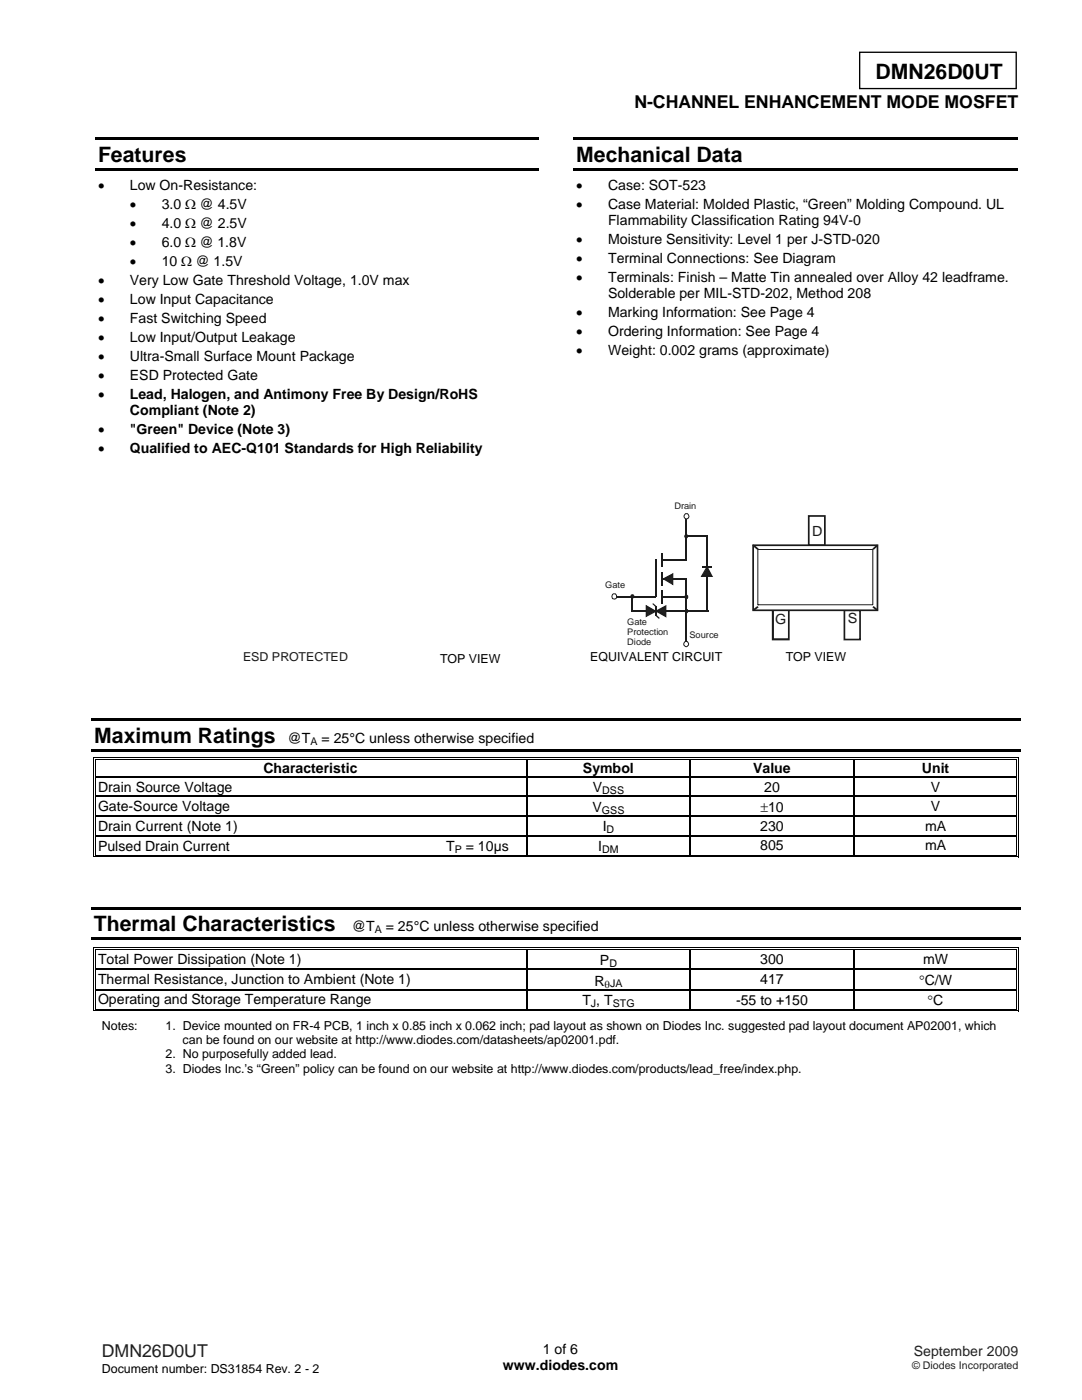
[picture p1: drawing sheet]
<svg xmlns="http://www.w3.org/2000/svg" width="216mm" height="279mm" viewBox="0 0 216 279" stroke-linecap="round" stroke-linejoin="round" font-family="sans-serif">
<defs><g id="words">
<g font-size="4.2">
<text x="174.7" y="15.8">DMN26D0UT</text>
<text x="19.6" y="32.3">Features</text>
<text x="115" y="32.3">Mechanical Data</text>
<text x="18.8" y="148.3">Maximum Ratings</text>
<text x="18.7" y="185.8">Thermal Characteristics</text>
</g>
<text font-size="3.5" x="126.6" y="21.5">N-CHANNEL ENHANCEMENT MODE MOSFET</text>
<text font-size="3.5" fill="#231f20" x="20.3" y="270.9">DMN26D0UT</text>
<g font-size="2.8">
<text x="19.6" y="37.9">•</text>
<text x="25.9" y="41.7">•</text>
<text x="25.9" y="37.9">Low On-Resistance:</text>
<text x="32.3" y="41.7">3.0 Ω @ 4.5V</text>
<text x="115" y="37.9">•</text>
<text x="115" y="41.7">•</text>
<text x="121.3" y="37.9">Case: SOT-523</text>
<text x="121.3" y="41.7">Case Material: Molded Plastic, “Green” Molding Compound. UL</text>
<text x="25.9" y="45.5">•</text>
<text x="32.3" y="45.5">4.0 Ω @ 2.5V</text>
<text x="121.3" y="44.9">Flammability Classification Rating 94V-0</text>
<text x="25.9" y="49.4">•</text>
<text x="25.9" y="53.2">•</text>
<text x="32.3" y="49.4">6.0 Ω @ 1.8V</text>
<text x="32.3" y="53.2">10 Ω @ 1.5V</text>
<text x="115" y="48.7">•</text>
<text x="115" y="52.5">•</text>
<text x="121.3" y="48.7">Moisture Sensitivity: Level 1 per J-STD-020</text>
<text x="121.3" y="52.5">Terminal Connections: See Diagram</text>
<text x="19.6" y="56.9">•</text>
<text x="25.9" y="56.9">Very Low Gate Threshold Voltage, 1.0V max</text>
<text x="115" y="56.3">•</text>
<text x="121.3" y="59.5">Solderable per MIL-STD-202, Method 208</text>
<text x="121.3" y="56.3">Terminals: Finish – Matte Tin annealed over Alloy 42 leadframe.</text>
<text x="19.6" y="60.7">•</text>
<text x="19.6" y="64.5">•</text>
<text x="25.9" y="60.7">Low Input Capacitance</text>
<text x="25.9" y="64.5">Fast Switching Speed</text>
<text x="115" y="63.3">•</text>
<text x="121.3" y="63.3">Marking Information: See Page 4</text>
<text x="19.6" y="68.3">•</text>
<text x="25.9" y="68.3">Low Input/Output Leakage</text>
<text x="115" y="67.1">•</text>
<text x="115" y="70.9">•</text>
<text x="121.3" y="67.1">Ordering Information: See Page 4</text>
<text x="121.3" y="70.9">Weight: 0.002 grams (approximate)</text>
<text x="19.6" y="72.1">•</text>
<text x="19.6" y="75.9">•</text>
<text x="25.9" y="75.9">ESD Protected Gate</text>
<text x="25.9" y="72.1">Ultra-Small Surface Mount Package</text>
<text x="19.6" y="79.7">•</text>
<text x="25.9" y="79.7">Lead, Halogen, and Antimony Free By Design/RoHS</text>
<text x="25.9" y="82.9">Compliant (Note 2)</text>
<text x="19.6" y="86.7">•</text>
<text x="25.9" y="86.7">&quot;Green&quot; Device (Note 3)</text>
<text x="19.6" y="90.5">•</text>
<text x="25.9" y="90.5">Qualified to AEC-Q101 Standards for High Reliability</text>
<text x="57.4" y="148.3">@T</text>
<text x="64.2" y="148.3">= 25°C unless otherwise specified</text>
<text x="52.6" y="154.2">Characteristic</text>
<text x="116.3" y="154.2">Symbol</text>
<text x="150.3" y="154.2">Value</text>
<text x="184" y="154.2">Unit</text>
<text x="19.6" y="158">Drain Source Voltage</text>
<text x="19.6" y="161.9">Gate-Source Voltage</text>
<text x="118.3" y="158.1">V</text>
<text x="151.7" y="162">±10</text>
<text x="152.5" y="158">20</text>
<text x="185.8" y="161.9">V</text>
<text x="185.8" y="158">V</text>
<text x="19.6" y="165.8">Drain Current (Note 1)</text>
<text x="118.2" y="162">V</text>
<text x="120.3" y="165.9">I</text>
<text x="151.7" y="165.8">230</text>
<text x="184.6" y="165.8">mA</text>
<text x="19.6" y="169.8">Pulsed Drain Current</text>
<text x="89" y="169.8">T</text>
<text x="92.9" y="169.8">= 10µs</text>
<text x="119.4" y="169.8">I</text>
<text x="151.7" y="169.7">805</text>
<text x="184.6" y="169.7">mA</text>
<text x="70.2" y="185.8">@T</text>
<text x="77" y="185.8">= 25°C unless otherwise specified</text>
<text x="19.6" y="192.4">Total Power Dissipation (Note 1)</text>
<text x="19.6" y="196.4">Thermal Resistance, Junction to Ambient (Note 1)</text>
<text x="118.6" y="196.7">R</text>
<text x="119.7" y="192.5">P</text>
<text x="151.7" y="196.4">417</text>
<text x="151.7" y="192.4">300</text>
<text x="183.4" y="196.5">°C/W</text>
<text x="184.2" y="192.4">mW</text>
<text x="19.6" y="200.5">Operating and Storage Temperature Range</text>
<text x="116.2" y="200.6">T , T</text>
<text x="146.9" y="200.5">-55 to +150</text>
<text x="185.1" y="200.6">°C</text>
<text x="100.3" y="273.5">www.diodes.com</text>
<text x="108.3" y="270.2">1 of 6</text>
</g>
<g font-size="2.8" fill="#1f1a17">
<text x="162.1" y="107">D</text>
<text x="154.7" y="124.5">G</text>
<text x="169.2" y="124.4">S</text>
</g>
<text font-size="2.8" fill="#231f20" x="182.3" y="270.6">September 2009</text>
<g font-size="2.5">
<text x="117.8" y="132">EQUIVALENT CIRCUIT</text>
<text x="156.8" y="131.9">TOP VIEW</text>
<text x="87.8" y="132.4">TOP VIEW</text>
<text x="20.3" y="205.5">Notes:</text>
<text x="33" y="205.5">1. Device mounted on FR-4 PCB, 1 inch x 0.85 inch x 0.062 inch; pad layout as shown on Diodes Inc. suggested pad layout document AP02001, which</text>
<text x="36.4" y="208.4">can be found on our website at http://www.diodes.com/datasheets/ap02001.pdf.</text>
<text x="33" y="211.2">2. No purposefully added lead.</text>
<text x="33" y="214.1">3. Diodes Inc.’s “Green” policy can be found on our website at http://www.diodes.com/products/lead_free/index.php.</text>
<text x="20.3" y="274">Document number: DS31854 Rev. 2 - 2</text>
</g>
<text font-size="2.4" fill="#1f1a17" x="48.5" y="131.9">ESD PROTECTED</text>
<g font-size="2.1">
<text x="62" y="148.6">A</text>
<text x="120.2" y="158.5">DSS</text>
<text x="120.1" y="162.4">GSS</text>
<text x="121.1" y="166.3">D</text>
<text x="90.7" y="170.2">P</text>
<text x="120.2" y="170.2">DM</text>
<text x="74.8" y="186.2">A</text>
<text x="120.6" y="197.2">θJA</text>
<text x="121.6" y="192.9">D</text>
<text x="117.9" y="201">J</text>
<text x="122.3" y="201">STG</text>
</g>
<text font-size="2.1" fill="#231f20" x="182" y="273.2">© Diodes Incorporated</text>
<g font-size="1.8" fill="#1f1a17">
<text x="134.6" y="101.6">Drain</text>
<text x="120.8" y="117.4">Gate</text>
<text x="125.2" y="124.8">Gate</text>
<text x="125.2" y="128.8">Diode</text>
<text x="125.2" y="126.8">Protection</text>
<text x="137.6" y="127.3">Source</text>
</g>
</g></defs>
<path d="M171.5 10.4h31.3v7.3h-31.3z" fill="none" stroke="#000" stroke-width=".26"/>
<g fill="#000">
<path d="M19 27.5h88.6v.5h-88.6zM19 33.5h88.6v.6h-88.6zM114.4 27.5h88.7v.5h-88.7zM114.4 33.5h88.7v.6h-88.7zM18.3 143.4h185.4v.6h-185.4zM18.3 149.5h185.4v.6h-185.4zM18.6 151.1h.2v.5h-.2zM18.6 151.1h.5v.2h-.5zM18.6 154.9h.2v.3h-.2zM18.6 158.8h.2v.3h-.2zM18.9 151.4h.2v.2h-.2zM18.9 154.9h.2v.3h-.2z"/>
<path d="M18.9 158.8h.2v.3h-.2zM105 151.6h.2zM105 151.1h.5v.2h-.5zM105 151.4h.5v.2h-.5zM105 154.9h.2v.3h-.2zM105 158.8h.2v.3h-.2zM137.6 151.6h.3zM137.6 151.1h.5v.2h-.5zM137.6 151.4h.5v.2h-.5zM137.6 154.9h.3v.3h-.3zM137.6 158.8h.3v.3h-.3zM170.2 151.6h.3z"/>
<path d="M170.2 151.1h.6v.2h-.6zM170.2 151.4h.6v.2h-.6zM170.2 154.9h.3v.3h-.3zM170.2 158.8h.3v.3h-.3zM202.8 151.1h.5v.2h-.5zM202.8 151.4h.1v.2h-.1zM202.8 154.9h.1v.3h-.1zM202.8 158.8h.1v.3h-.1zM203.1 151.1h.2v.5h-.2zM203.1 154.9h.2v.3h-.2zM203.1 158.8h.2v.3h-.2zM18.6 162.7h.2v.3h-.2z"/>
<path d="M18.6 166.6h.2v.3h-.2zM18.6 170.9h.5v.2h-.5zM18.9 162.7h.2v.3h-.2zM18.9 166.6h.2v.3h-.2zM18.9 170.6h.2v.2h-.2zM105 162.7h.2v.3h-.2zM105 166.6h.2v.3h-.2zM105 170.6h.5v.2h-.5zM137.6 162.7h.3v.3h-.3zM137.6 166.6h.3v.3h-.3zM137.6 170.6h.5v.2h-.5zM137.6 170.9h.5v.2h-.5z"/>
<path d="M170.2 162.7h.3v.3h-.3zM170.2 166.6h.3v.3h-.3zM170.2 170.6h.6v.2h-.6zM202.8 162.7h.1v.3h-.1zM202.8 166.6h.1v.3h-.1zM202.8 170.9h.5v.2h-.5zM202.8 170.6h.1v.2h-.1zM203.1 162.7h.2v.3h-.2zM203.1 166.6h.2v.3h-.2zM203.1 170.6h.2v.5h-.2zM18.2 181h185.5v.5h-185.5zM18.2 187.1h185.5v.5h-185.5z"/>
<path d="M18.6 189.1h.2v.5h-.2zM18.6 189.1h.5v.1h-.5zM18.6 193.2h.2v.3h-.2zM18.6 197.4h.2v.3h-.2zM18.9 189.4h.2v.2h-.2zM18.9 193.2h.2v.3h-.2zM18.9 197.4h.2v.3h-.2zM105 189.6h.2zM105 189.1h.5v.1h-.5zM105 189.4h.5v.2h-.5zM105 193.2h.2v.3h-.2zM105 197.4h.2v.3h-.2z"/>
<path d="M137.6 189.6h.3zM137.6 189.1h.5v.1h-.5zM137.6 189.4h.5v.2h-.5zM137.6 193.2h.3v.3h-.3zM137.6 197.4h.3v.3h-.3zM170.2 189.6h.3zM170.2 189.1h.6v.1h-.6zM170.2 189.4h.6v.2h-.6zM170.2 193.2h.3v.3h-.3zM170.2 197.4h.3v.3h-.3zM202.8 189.1h.5v.1h-.5zM202.8 189.4h.1v.2h-.1z"/>
<path d="M202.8 193.2h.1v.3h-.1zM202.8 197.4h.1v.3h-.1zM203.1 189.1h.2v.5h-.2zM203.1 193.2h.2v.3h-.2zM203.1 197.4h.2v.3h-.2zM18.6 201.7h.5v.1h-.5zM18.9 201.3h.2v.2h-.2zM105 201.3h.5v.2h-.5zM137.6 201.3h.5v.2h-.5zM137.6 201.7h.5v.1h-.5zM170.2 201.3h.6v.2h-.6zM202.8 201.7h.5v.1h-.5z"/>
<path d="M202.8 201.3h.1v.2h-.1zM203.1 201.3h.2v.5h-.2z"/>
</g>
<g fill="none" stroke="#000" stroke-width=".2">
<path d="M18.7 151.6v3.3M18.7 155.2v3.6M18.7 159.1v3.6M19 151.6v3.3M19 155.2v3.6M19 159.1v3.6M19.1 151.2h85.9M19.1 151.5h85.9M105.5 151.2h32.1M105.5 151.5h32.1M138.1 151.2h32.1M138.1 151.5h32.1"/>
<path d="M170.8 151.2h32M170.8 151.5h32M202.8 151.6v3.3M202.8 155.2v3.6M202.8 159.1v3.6M203.2 151.6v3.3M203.2 155.2v3.6M203.2 159.1v3.6M18.7 163v3.6M18.7 166.9v4.2M19 163v3.6M19 166.9v3.7"/>
<path d="M19.1 171h118.5M19.1 170.7h85.9M105.5 170.7h32.1M138.1 171h64.7M138.1 170.7h32.1M170.8 170.7h32M202.8 163v3.6M202.8 166.9v3.7M203.2 163v3.6M203.2 166.9v3.7M18.7 189.6v3.6M18.7 193.5v3.9"/>
<path d="M18.7 197.7v4.1M19 189.6v3.6M19 193.5v3.9M19 197.7v3.6M19.1 189.1h85.9M19.1 189.5h85.9M105.5 189.1h32.1M105.5 189.5h32.1M138.1 189.1h32.1M138.1 189.5h32.1M170.8 189.1h32M170.8 189.5h32"/>
<path d="M202.8 189.6v3.6M202.8 193.5v3.9M202.8 197.7v3.6M203.2 189.6v3.6M203.2 193.5v3.9M203.2 197.7v3.6M19.1 201.8h118.5M19.1 201.4h85.9M105.5 201.4h32.1M138.1 201.8h64.7M138.1 201.4h32.1M170.8 201.4h32"/>
</g>
<g fill="none" stroke="#000" stroke-width=".25">
<path d="M19.1 155h85.9M19.1 158.9h85.9M105.1 151.6v3.3M105.1 155.2v3.6M105.1 159.1v3.6M105.2 155h32.4M105.2 158.9h32.4M137.8 151.6v3.3M137.8 155.2v3.6M137.8 159.1v3.6M137.9 155h32.3M137.9 158.9h32.3"/>
<path d="M170.4 151.6v3.3M170.4 155.2v3.6M170.4 159.1v3.6M170.5 155h32.3M170.5 158.9h32.3M19.1 162.9h85.9M19.1 166.8h85.9M105.1 163v3.6M105.1 166.9v3.7M105.2 162.9h32.4M105.2 166.8h32.4M137.8 163v3.6"/>
<path d="M137.8 166.9v3.7M137.9 162.9h32.3M137.9 166.8h32.3M170.4 163v3.6M170.4 166.9v3.7M170.5 162.9h32.3M170.5 166.8h32.3M19.1 193.4h85.9M19.1 197.5h85.9M105.1 189.6v3.6M105.1 193.5v3.9M105.1 197.7v3.6"/>
<path d="M105.2 193.4h32.4M105.2 197.5h32.4M137.8 189.6v3.6M137.8 193.5v3.9M137.8 197.7v3.6M137.9 193.4h32.3M137.9 197.5h32.3M170.4 189.6v3.6M170.4 193.5v3.9M170.4 197.7v3.6M170.5 193.4h32.3M170.5 197.5h32.3"/>
</g>
<path d="M123 119.1h8" fill="none" stroke="#1f1a17" stroke-width=".25"/>
<g fill="#1f1a17">
<path d="M130.8 121h.2v1.9h-.2z"/>
<path d="M131 122.7l.7 .6-.2 .2-.7-.6z"/>
<path d="M130.2 120.5l.1-.1 .7 .6-.1 .2z"/>
</g>
<path d="M130.9 111.6v7.5M132.2 110.3v2.7M132.2 114.1v2.7M132.2 111.7h4.8M132.2 115.6h4.9M132.3 119.1h4.8M126.1 122h15.2" fill="none" stroke="#1f1a17" stroke-width=".25"/>
<path d="M137.1 107h4.1" fill="none" stroke="#1f1a17" stroke-width=".32"/>
<path d="M140.1 112.9h1.8v.3h-1.8z" fill="#1f1a17"/>
<path d="M132.2 117.7v2.8M136.9 103.6v8.2" fill="none" stroke="#1f1a17" stroke-width=".25"/>
<path d="M126.2 118.9v3.2M141.1 106.9v15.2" fill="none" stroke="#1f1a17" stroke-width=".32"/>
<path d="M129 120.9l1.9 1.1-1.9 1z" fill="#201e1c"/>
<path d="M128.8 120.9h.3v2.1h-.3zM128.8 123l.2 .1-.2 .1zM128.9 122.9l1.9-1 .1 .2-1.9 1zM130.9 121.9l.2 .1-.2 .1zM129 120.8l1.9 1.1-.2 .2-1.8-1.1zM128.8 120.7l.2 .1-.2 .1z" fill="#1f1a17"/>
<path d="M131 122l1.9-1.1v2.1z" fill="#201e1c"/>
<path d="M132.7 120.9h.3v2.1h-.3zM132.8 120.8l.2-.1v.2zM130.9 121.8l1.9-1 .1 .3-1.9 1zM130.7 122l.2-.2 .1 .2-.1 .1zM131 121.8l1.9 1.1-.1 .2-1.9-1zM132.9 123l.1 .3-.2-.2z" fill="#1f1a17"/>
<path d="M141.1 113.1l.9 1.9h-1.9z" fill="#201e1c"/>
<path d="M140.1 114.8h1.9v.3h-1.9zM142 115h.2l.1 .1h-.3zM141 113.2l.2-.1 1 1.9-.2 .1zM141.1 112.9v.2h-.1zM141 113.1l.2 .1-1.1 1.9-.2-.2zM139.9 114.9l.2 .2h-.3z" fill="#1f1a17"/>
<g fill="none" stroke="#1f1a17" stroke-width=".2">
<path d="M122.2 118.6l.6-.1 .2 .3v.5a.52 .52 0 0 1-.7 .1 .52 .52 0 0 1-.1-.8z"/>
<circle cx="137" cy="103.1" r=".5"/>
<circle cx="136.9" cy="128.6" r=".5"/>
</g>
<path d="M136.7 119l.3-.2 .2 .1-.1 .6h-.2l-.2-.2z" fill-rule="evenodd" fill="#201e1c"/>
<path d="M136.7 119l.3-.2 .2 .1-.1 .6h-.2l-.2-.2z" fill="none" stroke="#1f1a17" stroke-width=".2"/>
<path d="M136.8 121.7l.3-.1a.32 .32 0 0 1 .1 .6 .32 .32 0 0 1-.5-.2z" fill-rule="evenodd" fill="#201e1c"/>
<path d="M136.8 121.7l.3-.1a.32 .32 0 0 1 .1 .6 .32 .32 0 0 1-.5-.2z" fill="none" stroke="#1f1a17" stroke-width=".2"/>
<circle cx="126.2" cy="119" r=".32" fill="#201e1c"/>
<circle cx="126.2" cy="119" r=".32" fill="none" stroke="#1f1a17" stroke-width=".2"/>
<path d="M136.8 106.7l.1-.1a.4 .4 0 0 1 .2 .7h-.3l-.2-.2z" fill-rule="evenodd" fill="#201e1c"/>
<path d="M136.8 106.7l.1-.1a.4 .4 0 0 1 .2 .7h-.3l-.2-.2z" fill="none" stroke="#1f1a17" stroke-width=".2"/>
<path d="M136.9 115.6v12.5" fill="none" stroke="#1f1a17" stroke-width=".25"/>
<path d="M132.4 115.5l1.8-1v2.1z" fill="#201e1c"/>
<g fill="#1f1a17">
<path d="M134.1 114.5h.2v2.1h-.2zM134.2 114.4l.1-.1v.2zM132.4 115.4l1.8-1 .1 .2-1.8 1zM132.1 115.5l.3-.1v.1v.1zM132.5 115.4l1.8 1.1-.1 .2-1.8-1.1zM134.2 116.6l.1 .2-.1-.1z"/>
<path d="M161.4 108.6h3.2v.4h-3.2zM164.6 108.8h.2v.2h-.2zM164.4 103h.4v5.8h-.4zM164.6 102.8h.2v.2h-.2zM161.4 102.8h3.2v.3h-3.2zM161.2 102.8h.2v.2h-.2zM161.2 103h.3v5.8h-.3zM161.2 108.8h.2v.2h-.2z"/>
<path d="M154.2 127.4h3.2v.4h-3.2zM157.4 127.6h.2v.2h-.2zM157.2 121.7h.4v5.9h-.4zM157.4 121.5h.2v.2h-.2zM154.2 121.5h3.2v.4h-3.2zM154 121.5h.2v.2h-.2zM154 121.7h.4v5.9h-.4zM154 127.6h.2v.2h-.2z"/>
<path d="M168.5 127.5h3.1v.3h-3.1zM171.6 127.6h.2v.2h-.2zM171.5 121.8h.3v5.8h-.3zM171.6 121.6h.2v.2h-.2zM168.5 121.6h3.1v.4h-3.1zM168.3 121.6h.2v.2h-.2zM168.3 121.8h.4v5.8h-.4zM168.3 127.6h.2v.2h-.2z"/>
</g>
<path d="M150.3 108.8h24.8v13h-24.8z" fill="#fff"/>
<path d="M150.1 108.8h.4v13h-.4zM150.1 108.6h.2v.2h-.2zM150.3 108.6h24.8v.4h-24.8zM175.1 108.6h.2v.2h-.2zM174.9 108.8h.4v13h-.4zM175.1 121.8h.2v.2h-.2zM150.3 121.6h24.8v.4h-24.8zM150.1 121.8h.2v.2h-.2z" fill="#1f1a17"/>
<path d="M151.2 109.7h23v11h-23z" fill="#fff"/>
<path d="M151.2 109.7h23v11h-23zM151.2 120.7h.1" fill="none" stroke="#1f1a17" stroke-width=".2"/>
<g fill="#1f1a17">
<path d="M174.1 109.5l.9-.9 .3 .3-1 .8z"/>
<path d="M174.3 120.9l1 .8-.3 .3-.9-.8z"/>
<path d="M150.1 121.7l1-.8 .3 .3-1 .8z"/>
<path d="M150.4 108.6l1 .9-.3 .2-1-.8z"/>
</g>
<use href="#words"/>
</svg>
